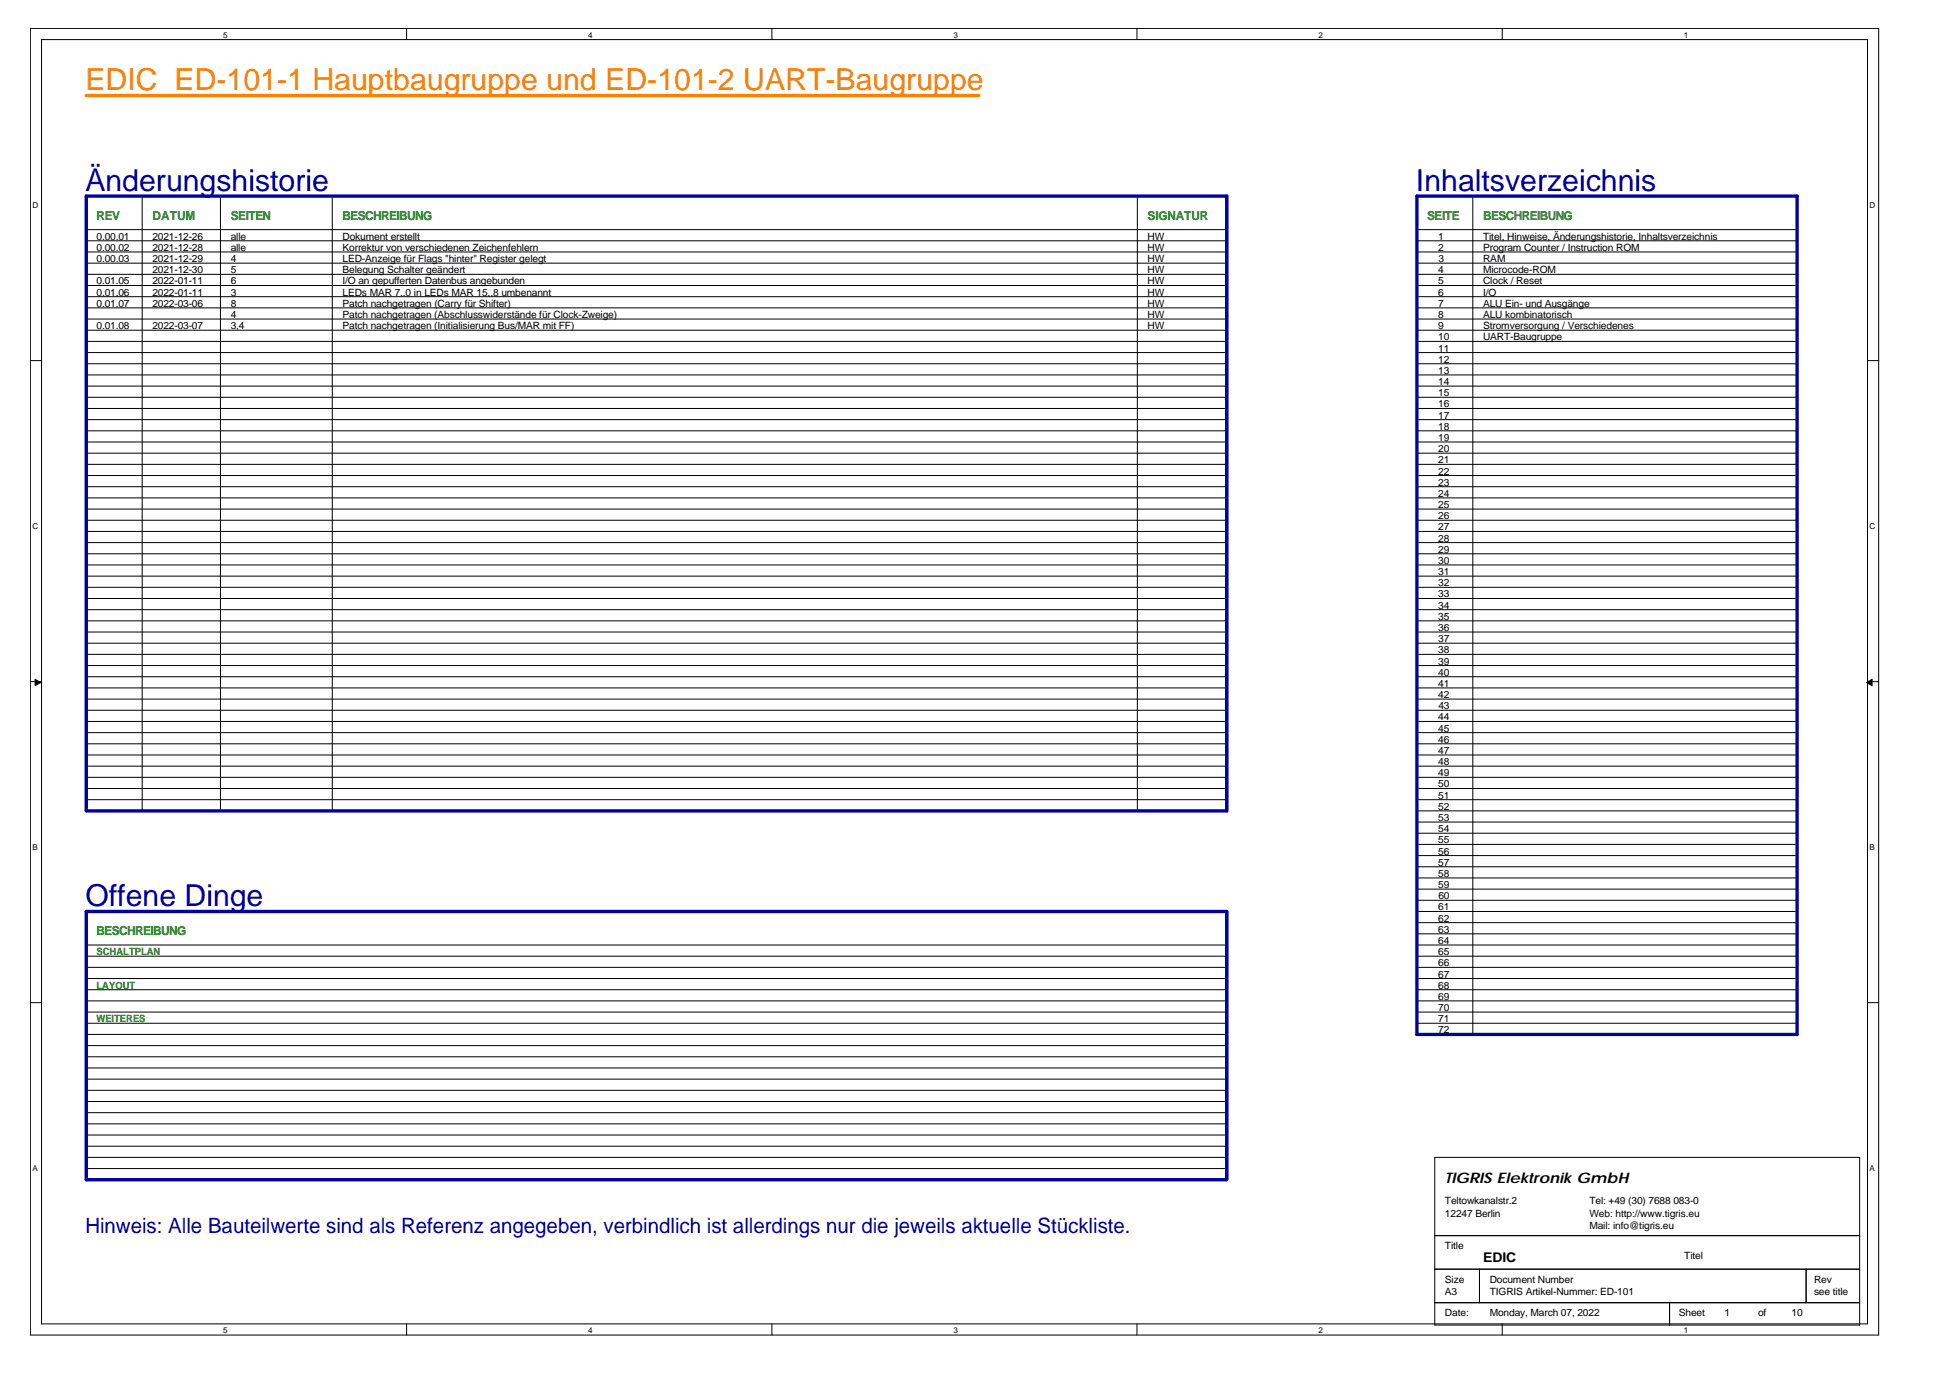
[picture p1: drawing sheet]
<svg xmlns="http://www.w3.org/2000/svg" width="420mm" height="297mm" viewBox="0 0 420 297" stroke-linecap="round" stroke-linejoin="round" font-family="sans-serif">
<defs><g id="words">
<text font-size="6.5" fill="#ff8000" x="18.4" y="19.4">EDIC ED-101-1 Hauptbaugruppe und ED-101-2 UART-Baugruppe</text>
<g font-size="6.5" fill="#0000a0">
<text x="18.4" y="41.1">Änderungshistorie</text>
<text x="305.6" y="41.1">Inhaltsverzeichnis</text>
<text x="18.4" y="195.6">Offene Dinge</text>
</g>
<text font-size="4.6" fill="#0000a0" x="18.4" y="266.2">Hinweis: Alle Bauteilwerte sind als Referenz angegeben, verbindlich ist allerdings nur die jeweils aktuelle Stückliste.</text>
<text font-size="3.1" x="311.8" y="255.5">TIGRIS Elektronik GmbH</text>
<text font-size="2.9" x="320" y="272.5">EDIC</text>
<g font-size="2.7" fill="#008000">
<text x="20.8" y="47.4">REV</text>
<text x="32.9" y="47.4">DATUM</text>
<text x="49.8" y="47.4">SEITEN</text>
<text x="73.9" y="47.4">BESCHREIBUNG</text>
<text x="247.6" y="47.4">SIGNATUR</text>
<text x="308" y="47.4">SEITE</text>
<text x="320" y="47.4">BESCHREIBUNG</text>
<text x="20.8" y="201.8">BESCHREIBUNG</text>
</g>
<g font-size="2.2">
<text x="20.8" y="51.8">0.00.01</text>
<text x="32.9" y="51.8">2021-12-26</text>
<text x="49.8" y="51.8">alle</text>
<text x="73.9" y="51.8">Dokument erstellt</text>
<text x="247.6" y="51.8">HW</text>
<text x="310.4" y="51.8">1</text>
<text x="320" y="51.8">Titel, Hinweise, Änderungshistorie, Inhaltsverzeichnis</text>
<text x="20.8" y="54.2">0.00.02</text>
<text x="20.8" y="56.6">0.00.03</text>
<text x="32.9" y="54.2">2021-12-28</text>
<text x="32.9" y="56.6">2021-12-29</text>
<text x="32.9" y="59">2021-12-30</text>
<text x="49.8" y="54.2">alle</text>
<text x="49.8" y="56.6">4</text>
<text x="49.8" y="59">5</text>
<text x="73.9" y="54.2">Korrektur von verschiedenen Zeichenfehlern</text>
<text x="73.9" y="56.6">LED-Anzeige für Flags &quot;hinter&quot; Register gelegt</text>
<text x="73.9" y="59">Belegung Schalter geändert</text>
<text x="247.6" y="54.2">HW</text>
<text x="247.6" y="56.6">HW</text>
<text x="247.6" y="59">HW</text>
<text x="310.4" y="59">4</text>
<text x="310.4" y="54.2">2</text>
<text x="310.4" y="56.6">3</text>
<text x="320" y="54.2">Program Counter / Instruction ROM</text>
<text x="320" y="56.6">RAM</text>
<text x="320" y="59">Microcode-ROM</text>
<text x="20.8" y="63.8">0.01.06</text>
<text x="20.8" y="61.4">0.01.05</text>
<text x="32.9" y="63.8">2022-01-11</text>
<text x="32.9" y="61.4">2022-01-11</text>
<text x="49.8" y="63.8">3</text>
<text x="49.8" y="61.4">6</text>
<text x="73.9" y="63.8">LEDs MAR 7..0 in LEDs MAR 15..8 umbenannt</text>
<text x="73.9" y="61.4">I/O an gepufferten Datenbus angebunden</text>
<text x="247.6" y="63.8">HW</text>
<text x="247.6" y="61.4">HW</text>
<text x="310.4" y="63.8">6</text>
<text x="310.4" y="61.4">5</text>
<text x="320" y="61.4">Clock / Reset</text>
<text x="320" y="63.8">I/O</text>
<text x="20.8" y="66.2">0.01.07</text>
<text x="20.8" y="71.1">0.01.08</text>
<text x="32.9" y="66.2">2022-03-06</text>
<text x="32.9" y="71.1">2022-03-07</text>
<text x="49.8" y="66.2">8</text>
<text x="49.8" y="68.7">4</text>
<text x="49.8" y="71.1">3,4</text>
<text x="73.9" y="66.2">Patch nachgetragen (Carry für Shifter)</text>
<text x="73.9" y="68.7">Patch nachgetragen (Abschlusswiderstände für Clock-Zweige)</text>
<text x="73.9" y="71.1">Patch nachgetragen (Initialisierung Bus/MAR mit FF)</text>
<text x="247.6" y="66.2">HW</text>
<text x="247.6" y="68.7">HW</text>
<text x="247.6" y="71.1">HW</text>
<text x="310.4" y="68.7">8</text>
<text x="310.4" y="71.1">9</text>
<text x="310.4" y="66.2">7</text>
<text x="320" y="66.2">ALU Ein- und Ausgänge</text>
<text x="320" y="68.7">ALU kombinatorisch</text>
<text x="320" y="71.1">Stromversorgung / Verschiedenes</text>
<text x="310.4" y="73.5">10</text>
<text x="310.4" y="75.9">11</text>
<text x="320" y="73.5">UART-Baugruppe</text>
<text x="310.4" y="78.3">12</text>
<text x="310.4" y="83.1">14</text>
<text x="310.4" y="80.7">13</text>
<text x="310.4" y="85.5">15</text>
<text x="310.4" y="88">16</text>
<text x="310.4" y="95.2">19</text>
<text x="310.4" y="90.4">17</text>
<text x="310.4" y="92.8">18</text>
<text x="310.4" y="100">21</text>
<text x="310.4" y="97.6">20</text>
<text x="310.4" y="104.8">23</text>
<text x="310.4" y="107.3">24</text>
<text x="310.4" y="102.4">22</text>
<text x="310.4" y="112.1">26</text>
<text x="310.4" y="109.7">25</text>
<text x="310.4" y="119.3">29</text>
<text x="310.4" y="116.9">28</text>
<text x="310.4" y="114.5">27</text>
<text x="310.4" y="124.1">31</text>
<text x="310.4" y="121.7">30</text>
<text x="310.4" y="129">33</text>
<text x="310.4" y="126.6">32</text>
<text x="310.4" y="131.4">34</text>
<text x="310.4" y="136.2">36</text>
<text x="310.4" y="133.8">35</text>
<text x="310.4" y="138.6">37</text>
<text x="310.4" y="141">38</text>
<text x="310.4" y="143.5">39</text>
<text x="310.4" y="145.9">40</text>
<text x="310.4" y="148.3">41</text>
<text x="310.4" y="150.7">42</text>
<text x="310.4" y="155.5">44</text>
<text x="310.4" y="153.1">43</text>
<text x="310.4" y="157.9">45</text>
<text x="310.4" y="160.3">46</text>
<text x="310.4" y="165.2">48</text>
<text x="310.4" y="167.6">49</text>
<text x="310.4" y="162.8">47</text>
<text x="310.4" y="170">50</text>
<text x="310.4" y="172.4">51</text>
<text x="310.4" y="174.8">52</text>
<text x="310.4" y="177.2">53</text>
<text x="310.4" y="179.6">54</text>
<text x="310.4" y="184.5">56</text>
<text x="310.4" y="182.1">55</text>
<text x="310.4" y="189.3">58</text>
<text x="310.4" y="186.9">57</text>
<text x="310.4" y="191.7">59</text>
<text x="310.4" y="196.5">61</text>
<text x="310.4" y="194.1">60</text>
<text x="310.4" y="201.4">63</text>
<text x="310.4" y="199">62</text>
<text x="310.4" y="203.8">64</text>
<text x="310.4" y="206.2">65</text>
<text x="310.4" y="208.6">66</text>
<text x="310.4" y="213.4">68</text>
<text x="310.4" y="211">67</text>
<text x="310.4" y="215.8">69</text>
<text x="310.4" y="220.7">71</text>
<text x="310.4" y="218.3">70</text>
<text x="310.4" y="223.1">72</text>
<text x="311.8" y="260">Teltowkanalstr.2</text>
<text x="311.8" y="262.7">12247 Berlin</text>
<text x="343" y="262.7">Web: http://www.tigris.eu</text>
<text x="343" y="260">Tel: +49 (30) 7688 083-0</text>
<text x="311.8" y="269.6">Title</text>
<text x="343" y="265.3">Mail: info@tigris.eu</text>
<text x="363.5" y="271.8">Titel</text>
<text x="311.8" y="276.9">Size</text>
<text x="311.8" y="279.6">A3</text>
<text x="321.5" y="276.9">Document Number</text>
<text x="321.5" y="279.6">TIGRIS Artikel-Nummer: ED-101</text>
<text x="391.5" y="276.9">Rev</text>
<text x="391.5" y="279.6">see title</text>
<text x="311.8" y="284.1">Date:</text>
<text x="321.5" y="284.1">Monday, March 07, 2022</text>
<text x="362.3" y="284.1">Sheet</text>
<text x="372.2" y="284.1">1</text>
<text x="379.4" y="284.1">of</text>
<text x="386.6" y="284.1">10</text>
</g>
<g font-size="2.2" fill="#008000">
<text x="20.8" y="206.2">SCHALTPLAN</text>
<text x="20.8" y="213.5">LAYOUT</text>
<text x="20.8" y="220.7">WEITERES</text>
</g>
<g font-size="1.7">
<text x="48.1" y="8.1">5</text>
<text x="126.9" y="8.1">4</text>
<text x="205.7" y="8.1">3</text>
<text x="284.5" y="8.1">2</text>
<text x="363.3" y="8.1">1</text>
<text x="7" y="44.9">D</text>
<text x="403.4" y="44.9">D</text>
<text x="7" y="114.2">C</text>
<text x="403.4" y="114.2">C</text>
<text x="7" y="183.5">B</text>
<text x="403.4" y="183.5">B</text>
<text x="7" y="252.8">A</text>
<text x="403.4" y="252.8">A</text>
<text x="48.1" y="287.8">5</text>
<text x="126.9" y="287.8">4</text>
<text x="205.7" y="287.8">3</text>
<text x="284.5" y="287.8">2</text>
<text x="363.3" y="287.8">1</text>
</g>
</g></defs>
<g fill="none" stroke="#000" stroke-width=".22">
<path d="M6.6 6.1h398.8v282.1h-398.8zM9 8.5h394v277.3h-394zM87.7 6.1v2.4M166.6 6.1v2.4M245.4 6.1v2.4M324.2 6.1v2.4M18.6 52h246.2M18.6 59.2h246.2M18.6 56.8h246.2M18.6 54.4h246.2M18.6 49.6h246.2M30.7 42.3v132.8"/>
<path d="M47.6 42.3v132.8M71.7 42.3v132.8M245.4 42.3v132.8M305.8 52h82M305.8 59.2h82M305.8 56.8h82M305.8 54.4h82M305.8 49.6h82M317.8 42.3v181M6.6 77.8h2.4M18.6 73.7h246.2M18.6 68.9h246.2"/>
<path d="M18.6 61.6h246.2M18.6 78.5h246.2M18.6 66.5h246.2M18.6 64h246.2M18.6 71.3h246.2M18.6 76.1h246.2M305.8 73.7h82M305.8 68.9h82M305.8 61.6h82M305.8 78.5h82M305.8 66.5h82M305.8 64h82"/>
<path d="M305.8 71.3h82M305.8 76.1h82M403 77.8h2.4M18.6 80.9h246.2M18.6 88.2h246.2M18.6 83.4h246.2M18.6 95.4h246.2M18.6 93h246.2M18.6 90.6h246.2M18.6 85.8h246.2M18.6 97.8h246.2M305.8 80.9h82"/>
<path d="M305.8 88.2h82M305.8 83.4h82M305.8 95.4h82M305.8 93h82M305.8 90.6h82M305.8 85.8h82M305.8 97.8h82M18.6 102.7h246.2M18.6 105.1h246.2M18.6 100.2h246.2M18.6 117.1h246.2M18.6 107.5h246.2"/>
<path d="M18.6 119.5h246.2M18.6 114.7h246.2M18.6 109.9h246.2M18.6 112.3h246.2M305.8 102.7h82M305.8 105.1h82M305.8 100.2h82M305.8 117.1h82M305.8 107.5h82M305.8 119.5h82M305.8 114.7h82M305.8 109.9h82"/>
<path d="M305.8 112.3h82M18.6 131.6h246.2M18.6 126.8h246.2M18.6 124.4h246.2M18.6 134h246.2M18.6 122h246.2M18.6 138.8h246.2M18.6 129.2h246.2M18.6 136.4h246.2M305.8 131.6h82M305.8 126.8h82M305.8 124.4h82"/>
<path d="M305.8 134h82M305.8 122h82M305.8 138.8h82M305.8 129.2h82M305.8 136.4h82M6.6 147.1h2.4M18.6 148.5h246.2M18.6 153.3h246.2M18.6 146.1h246.2M18.6 141.3h246.2M18.6 155.7h246.2M18.6 150.9h246.2"/>
<path d="M18.6 158.2h246.2M18.6 143.7h246.2M305.8 148.5h82M305.8 153.3h82M305.8 146.1h82M305.8 141.3h82M305.8 155.7h82M305.8 150.9h82M305.8 158.2h82M305.8 143.7h82M403 147.1h2.4M18.6 170.2h246.2"/>
<path d="M18.6 160.6h246.2M18.6 172.6h246.2M18.6 167.8h246.2M18.6 165.4h246.2M18.6 163h246.2M305.8 170.2h82M305.8 160.6h82M305.8 172.6h82M305.8 175h82M305.8 179.9h82M305.8 167.8h82M305.8 165.4h82"/>
<path d="M305.8 177.5h82M305.8 163h82M305.8 199.2h82M305.8 182.3h82M305.8 191.9h82M305.8 196.8h82M305.8 194.3h82M305.8 189.5h82M305.8 184.7h82M305.8 187.1h82M6.6 216.4h2.4M18.6 211.2h246.2"/>
<path d="M18.6 206.4h246.2M18.6 208.8h246.2M18.6 204h246.2M18.6 218.5h246.2M18.6 216.1h246.2M18.6 213.7h246.2M305.8 211.2h82M305.8 206.4h82M305.8 208.8h82M305.8 204h82M305.8 218.5h82M305.8 216.1h82"/>
<path d="M305.8 213.7h82M305.8 201.6h82M403 216.4h2.4M18.6 228.1h246.2M18.6 237.8h246.2M18.6 235.4h246.2M18.6 220.9h246.2M18.6 223.3h246.2M18.6 225.7h246.2M18.6 233h246.2M18.6 230.5h246.2M305.8 220.9h82"/>
<path d="M18.6 252.3h246.2M18.6 245h246.2M18.6 249.8h246.2M18.6 240.2h246.2M18.6 242.6h246.2M18.6 247.4h246.2M309.6 249.8h91.7v36.2h-91.7zM309.6 266.7h91.7M309.6 274h91.7M319.3 274v7.2M389.8 274v7.2M87.7 285.8v2.4"/>
<path d="M166.6 285.8v2.4M245.4 285.8v2.4M309.6 281.2h91.7M324.2 285.8v2.4M360.3 281.2v4.8"/>
</g>
<g fill="#000" stroke="#000" stroke-width=".22">
<path d="M7.6 146.6l1.2 .7-1.2 .7z" fill-rule="evenodd"/>
<path d="M402.8 147.3l1.2-.7v1.4z" fill-rule="evenodd"/>
</g>
<path d="M18.6 20.6h192.6" fill="none" stroke="#ff8000" stroke-width=".72"/>
<path d="M18.6 42.3h246.1v132.7h-246.1zM305.8 42.3h82v181h-82zM18.6 196.8h246.1v57.9h-246.1z" fill="none" stroke="#0000a0" stroke-width=".72"/>
<use href="#words"/>
</svg>
